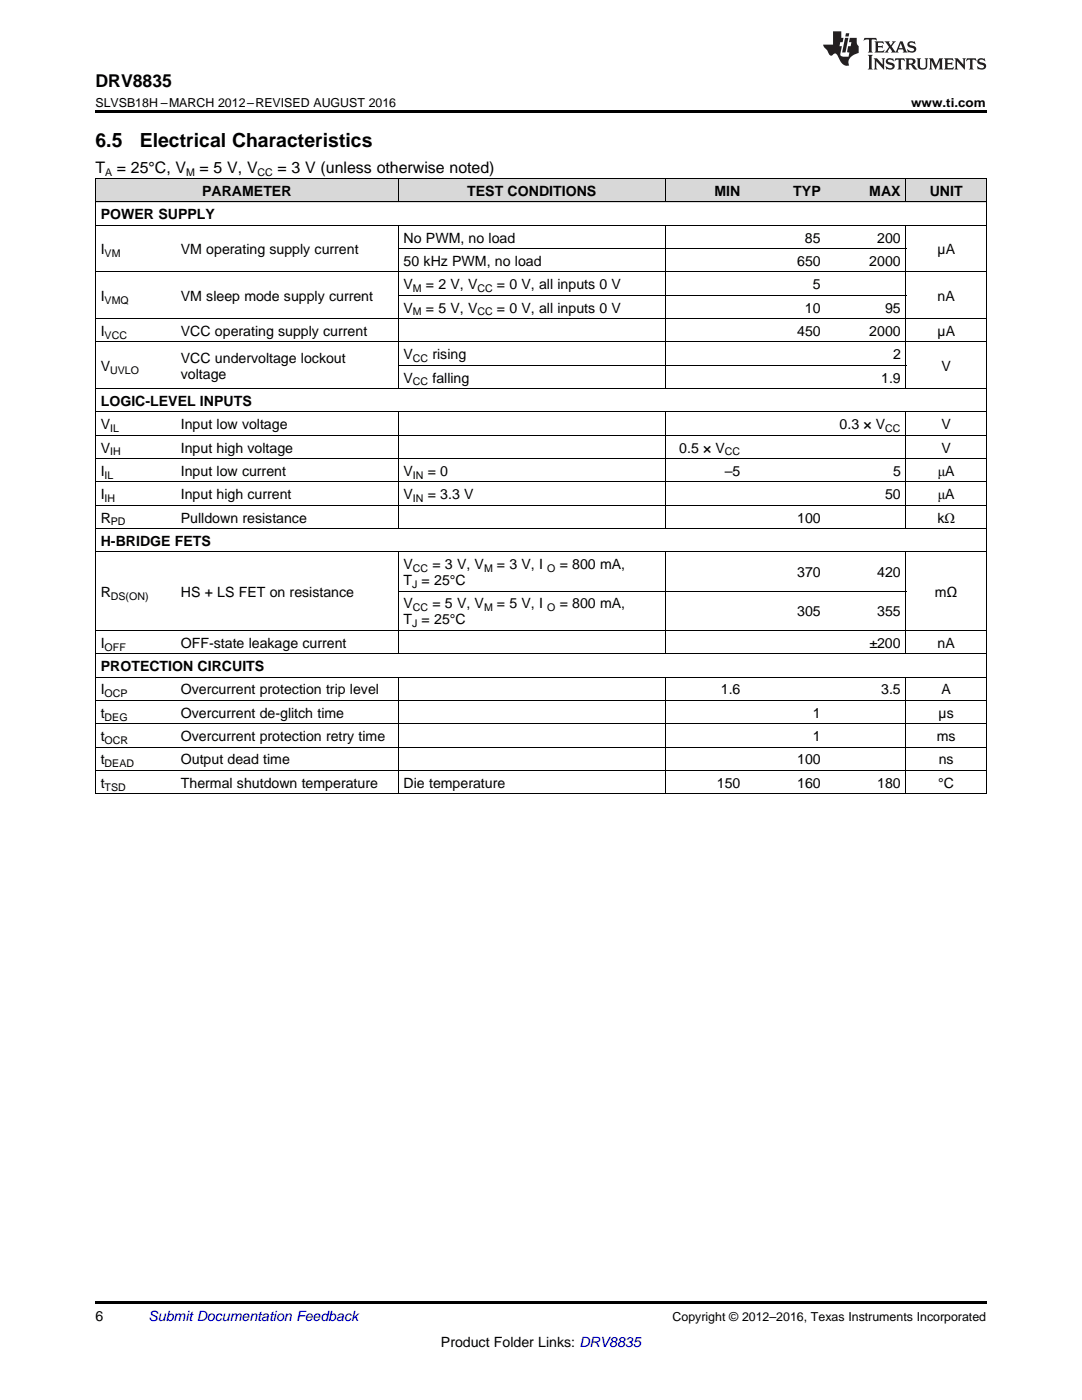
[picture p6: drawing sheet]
<svg xmlns="http://www.w3.org/2000/svg" width="216mm" height="279mm" viewBox="0 0 216 279" stroke-linecap="round" stroke-linejoin="round" font-family="sans-serif">
<defs><g id="words">
<g font-size="3.9">
<text x="19" y="29.3">6.5</text>
<text x="27.9" y="29.3">Electrical Characteristics</text>
</g>
<text font-size="3.5" x="19" y="17.3">DRV8835</text>
<g font-size="3.2">
<text x="19" y="34.4">T</text>
<text x="23.3" y="34.4">= 25°C, V</text>
<text x="39.8" y="34.4">= 5 V, V</text>
<text x="55.4" y="34.4">= 3 V (unless otherwise noted)</text>
</g>
<g font-size="2.8">
<text x="40.3" y="39.1">PARAMETER</text>
<text x="93.2" y="39.1">TEST CONDITIONS</text>
<text x="142.6" y="39.1">MIN</text>
<text x="158.3" y="39.1">TYP</text>
<text x="173.5" y="39.1">MAX</text>
<text x="185.5" y="39.1">UNIT</text>
<text x="20.1" y="43.7">POWER SUPPLY</text>
<text x="20.1" y="50.7">I</text>
<text x="36.1" y="50.7">VM operating supply current</text>
<text x="80.5" y="48.4">No PWM, no load</text>
<text x="80.5" y="53.1">50 kHz PWM, no load</text>
<text x="159.1" y="53.1">650</text>
<text x="160.6" y="48.4">85</text>
<text x="173.5" y="53.1">2000</text>
<text x="175" y="48.4">200</text>
<text x="187.1" y="50.7">µA</text>
<text x="80.5" y="57.7">V</text>
<text x="85" y="57.7">= 2 V, V</text>
<text x="99.2" y="57.7">= 0 V, all inputs 0 V</text>
<text x="162.2" y="57.7">5</text>
<text x="20.1" y="60">I</text>
<text x="36.1" y="60">VM sleep mode supply current</text>
<text x="80.5" y="62.4">V</text>
<text x="85" y="62.4">= 5 V, V</text>
<text x="99.2" y="62.4">= 0 V, all inputs 0 V</text>
<text x="160.6" y="62.4">10</text>
<text x="176.6" y="62.4">95</text>
<text x="187.1" y="60">nA</text>
<text x="20.1" y="67">I</text>
<text x="36.1" y="67">VCC operating supply current</text>
<text x="80.5" y="71.7">V</text>
<text x="86.3" y="71.7">rising</text>
<text x="159.1" y="67">450</text>
<text x="173.5" y="67">2000</text>
<text x="178.2" y="71.7">2</text>
<text x="187.1" y="67">µA</text>
<text x="20.1" y="74">V</text>
<text x="36.1" y="72.4">VCC undervoltage lockout</text>
<text x="36.1" y="75.6">voltage</text>
<text x="80.5" y="76.3">V</text>
<text x="86.3" y="76.3">falling</text>
<text x="175.8" y="76.3">1.9</text>
<text x="187.9" y="74">V</text>
<text x="20.1" y="81">LOGIC-LEVEL INPUTS</text>
<text x="20.1" y="85.7">V</text>
<text x="36.1" y="85.7">Input low voltage</text>
<text x="167.5" y="85.7">0.3 × V</text>
<text x="187.9" y="85.7">V</text>
<text x="20.1" y="90.3">V</text>
<text x="20.1" y="95">I</text>
<text x="36.1" y="90.3">Input high voltage</text>
<text x="36.1" y="95">Input low current</text>
<text x="80.5" y="95">V</text>
<text x="85.4" y="95">= 0</text>
<text x="135.5" y="90.3">0.5 × V</text>
<text x="144.6" y="95">–5</text>
<text x="178.2" y="95">5</text>
<text x="187.1" y="95">μA</text>
<text x="187.9" y="90.3">V</text>
<text x="20.1" y="99.6">I</text>
<text x="36.1" y="99.6">Input high current</text>
<text x="80.5" y="99.6">V</text>
<text x="85.4" y="99.6">= 3.3 V</text>
<text x="176.6" y="99.6">50</text>
<text x="187.1" y="99.6">μA</text>
<text x="20.1" y="104.3">R</text>
<text x="36.1" y="104.3">Pulldown resistance</text>
<text x="159.1" y="104.3">100</text>
<text x="187.1" y="104.3">kΩ</text>
<text x="20.1" y="108.9">H-BRIDGE FETS</text>
<text x="80.5" y="113.6">V</text>
<text x="86.3" y="113.6">= 3 V, V</text>
<text x="99.2" y="113.6">= 3 V, I</text>
<text x="111.7" y="113.6">= 800 mA,</text>
<text x="20.1" y="119.1">R</text>
<text x="36.1" y="119.1">HS + LS FET on resistance</text>
<text x="80.5" y="116.8">T = 25°C</text>
<text x="159.1" y="115.2">370</text>
<text x="175" y="115.2">420</text>
<text x="186.5" y="119.1">mΩ</text>
<text x="80.5" y="121.4">V</text>
<text x="80.5" y="124.6">T = 25°C</text>
<text x="86.3" y="121.4">= 5 V, V</text>
<text x="99.2" y="121.4">= 5 V, I</text>
<text x="111.7" y="121.4">= 800 mA,</text>
<text x="159.1" y="123">305</text>
<text x="175" y="123">355</text>
<text x="20.1" y="129.3">I</text>
<text x="36.1" y="129.3">OFF-state leakage current</text>
<text x="173.5" y="129.3">±200</text>
<text x="187.1" y="129.3">nA</text>
<text x="20.1" y="133.9">PROTECTION CIRCUITS</text>
<text x="20.1" y="138.6">I</text>
<text x="20.1" y="143.2">t</text>
<text x="36.1" y="138.6">Overcurrent protection trip level</text>
<text x="36.1" y="143.2">Overcurrent de-glitch time</text>
<text x="143.8" y="138.6">1.6</text>
<text x="162.2" y="143.2">1</text>
<text x="175.8" y="138.6">3.5</text>
<text x="187.3" y="143.2">µs</text>
<text x="187.9" y="138.6">A</text>
<text x="20.1" y="147.9">t</text>
<text x="36.1" y="147.9">Overcurrent protection retry time</text>
<text x="162.2" y="147.9">1</text>
<text x="186.9" y="147.9">ms</text>
<text x="20.1" y="152.5">t</text>
<text x="36.1" y="152.5">Output dead time</text>
<text x="159.1" y="152.5">100</text>
<text x="187.3" y="152.5">ns</text>
<text x="20.1" y="157.2">t</text>
<text x="36.1" y="157.2">Thermal shutdown temperature</text>
<text x="80.5" y="157.2">Die temperature</text>
<text x="143.1" y="157.2">150</text>
<text x="159.1" y="157.2">160</text>
<text x="175" y="157.2">180</text>
<text x="187.2" y="157.2">°C</text>
<text x="19" y="263.6">6</text>
<text x="88" y="268.9">Product Folder Links: DRV8835</text>
</g>
<text font-size="2.8" fill="#0000c8" x="29.6" y="263.6">Submit Documentation Feedback</text>
<g font-size="2.5">
<text x="19" y="21.4">SLVSB18H –MARCH 2012–REVISED AUGUST 2016</text>
<text x="181.8" y="21.4">www.ti.com</text>
<text x="134.2" y="263.6">Copyright © 2012–2016, Texas Instruments Incorporated</text>
</g>
<g font-size="2.1">
<text x="21" y="35.1">A</text>
<text x="37.1" y="35.1">M</text>
<text x="51.4" y="35.1">CC</text>
<text x="20.9" y="51.3">VM</text>
<text x="82.4" y="58.3">M</text>
<text x="95.3" y="58.3">CC</text>
<text x="20.9" y="60.6">VMQ</text>
<text x="82.4" y="62.9">M</text>
<text x="95.3" y="62.9">CC</text>
<text x="20.9" y="67.6">VCC</text>
<text x="22" y="74.6">UVLO</text>
<text x="82.4" y="72.2">CC</text>
<text x="82.4" y="76.9">CC</text>
<text x="22" y="86.2">IL</text>
<text x="176.6" y="86.2">CC</text>
<text x="20.9" y="95.5">IL</text>
<text x="22" y="90.9">IH</text>
<text x="82.4" y="95.5">IN</text>
<text x="144.6" y="90.9">CC</text>
<text x="20.9" y="100.2">IH</text>
<text x="82.4" y="100.2">IN</text>
<text x="22.1" y="104.8">PD</text>
<text x="22.1" y="119.7">DS(ON)</text>
<text x="82.2" y="117.3">J</text>
<text x="82.4" y="114.2">CC</text>
<text x="96.6" y="114.2">M</text>
<text x="109.2" y="114.2">O</text>
<text x="82.2" y="125.2">J</text>
<text x="82.4" y="122">CC</text>
<text x="96.6" y="122">M</text>
<text x="109.2" y="122">O</text>
<text x="20.9" y="129.8">OFF</text>
<text x="20.9" y="139.1">OCP</text>
<text x="20.9" y="143.8">DEG</text>
<text x="20.9" y="148.4">OCR</text>
<text x="20.9" y="153.1">DEAD</text>
<text x="20.9" y="157.8">TSD</text>
</g>
</g></defs>
<g fill="#d8d8d8">
<path d="M19 35.7h16v4.7h-16z"/>
<path d="M35 35.7h44.5v4.7h-44.5z"/>
<path d="M79.5 35.7h53.3v4.7h-53.3z"/>
<path d="M132.8 35.7h16v4.7h-16z"/>
<path d="M148.8 35.7h16v4.7h-16z"/>
<path d="M164.8 35.7h16v4.7h-16z"/>
<path d="M180.8 35.7h16v4.7h-16z"/>
</g>
<path d="M19 22h177.8v.5h-177.8zM19 158.4l.2 .1zM79.4 158.4l.1 .1zM132.7 158.4l.1 .1zM148.7 158.4l.1 .1zM164.7 158.4l.1 .1zM180.7 158.4l.1 .1zM196.7 158.4l.1 .1zM19 259.7h177.8v.5h-177.8z" fill="#000"/>
<g fill="none" stroke="#000" stroke-width=".2">
<path d="M19 35.6l177.8 .1v122.8M19.1 35.7v122.8M79.4 35.7v4.7M132.8 35.7v4.7M180.8 35.7v4.7M19 54.3h177.8M19 45h177.8M19 40.3h177.8M79.4 45v32.6M79.5 58.9h101.3M79.5 49.6h101.3M132.8 45v32.6"/>
<path d="M180.8 45v32.6M19 77.6h177.8M19 68.2h177.8M19 63.6h177.8M79.5 72.9h101.3M19 96.2h177.8M19 91.5h177.8M19 86.9h177.8M19 82.2h177.8M79.4 82.2v23.4M132.8 82.2v23.4M180.8 82.2v23.4"/>
<path d="M19 110.2h177.8M19 105.5h177.8M19 100.8h177.8M79.4 110.2v20.3M79.5 118h101.3M132.8 110.2v20.3M180.8 110.2v20.3M19 139.8h177.8M19 135.1h177.8M19 130.5h177.8M19 125.8h177.8M79.4 135.1v23.4"/>
<path d="M132.8 135.1v23.4M180.8 135.1v23.4M19 158.4h177.8M19 153.8h177.8M19 149.1h177.8M19 144.4h177.8"/>
</g>
<g fill="#231f20">
<path d="M172.5 7.6l-.1 .5 .4-.2h.6v.1v2.1l-.2 .4h.9l-.2-.4v-2.1l.1-.1h.5l.5 .2-.2-.5zM174.5 8.3l.2 .3v1.5l-.2 .4h1.8l.2-.6a1.04 1.04 0 0 1-1.3 .2v-.7h.6l.3 .2v-.6l-.3 .2h-.6v-.6l.8-.1 .4 .3-.2-.5zM176.5 8.3l.9 1.1-.9 1.1h.8l-.2-.2 .4-.7 .5 .7-.2 .2h1.5l-.2-.2 .2-.4h.9l.1 .4-.2 .2h1l-.3-.3-.7-1.9h-.5l-.9 2-.8-1 .9-1h-.8l.1 .3-.4 .5-.3-.6 .1-.2zM179.7 8.6l.4 1h-.7zM181.3 8.4a.63 .63 0 0 0-.2 .7 .63 .63 0 0 0 .6 .4l.6 .2 .1 .2a.75 .75 0 0 1-.7 .4 .75 .75 0 0 1-.6-.5l.1 .7 .1-.1a1.11 1.11 0 0 0 1.5-.6 1.13 1.13 0 0 0-1.2-.8l-.1-.4a1.04 1.04 0 0 1 1.2 .2l-.2-.5-.2 .1-.4-.2zM173.2 10.9l.2 .4v2.2l-.2 .4h1l-.3-.4v-2.2l.3-.4zM174.3 11.6l.3 .4v1.5l-.3 .4h.8l-.2-.4v-1.3l1.5 1.7v-1.9l.2-.4h-.7l.2 .4v.9l-1.1-1.3zM177 11.8a.62 .62 0 0 0-.2 .7 .62 .62 0 0 0 .6 .4l.6 .1 .1 .3a.76 .76 0 0 1-.7 .3 .76 .76 0 0 1-.7-.4l.2 .7 .1-.1a1.11 1.11 0 0 0 1.5-.6 1.13 1.13 0 0 0-1.2-.8l-.1-.4a1.04 1.04 0 0 1 1.2 .2l-.2-.6-.2 .1-.5-.1zM178.7 11.6l-.2 .6a.61 .61 0 0 1 .8-.3v1.6l-.2 .4h.9l-.2-.4v-1.6a.63 .63 0 0 1 .7 .3l-.1-.6zM180.6 11.6l.3 .4v1.5l-.3 .4h1l-.2-.2-.1-.8 .6 .2a.76 .76 0 0 0 1.2 .7l-1-1a.58 .58 0 0 0 .6-.5 .58 .58 0 0 0-.5-.6zM181.4 11.9h.1a.45 .45 0 0 1 .5 .1 .45 .45 0 0 1 .1 .5l-.8 .2zM182.9 11.6l.2 .2a2.17 2.17 0 0 0 .3 1.9 .99 .99 0 0 0 1.6-.6v-1.1l.2-.4h-.7l.2 .2a1.92 1.92 0 0 1-.2 1.8 .6 .6 0 0 1-.9-.5v-1.1l.2-.4zM185.4 11.6l.2 .4v1.5l-.2 .4h.7l-.2-.4v-1.4l.8 1.8 .8-1.8v1.4l-.2 .4h.9l-.2-.4v-1.5l.2-.4h-.8l-.6 1.5-.6-1.5zM188.4 11.6l.2 .4v1.5l-.2 .4h1.8l.1-.6a1.04 1.04 0 0 1-1.2 .1v-.6h.5l.4 .2v-.6l-.4 .2h-.5v-.7h.8l.3 .3-.1-.6zM190.5 11.6l.2 .4v1.5l-.2 .4h.7l-.2-.4v-1.3l1.5 1.7v-1.9l.2-.4h-.7l.2 .4v.9l-1.1-1.3zM192.9 11.6l-.1 .6a.61 .61 0 0 1 .7-.3l.1 1.6-.3 .4h1l-.3-.4 .1-1.6a.63 .63 0 0 1 .7 .3l-.1-.6zM195.2 11.8a.62 .62 0 0 0-.2 .7 .62 .62 0 0 0 .6 .4l.6 .1 .1 .3a.76 .76 0 0 1-.7 .3 .76 .76 0 0 1-.6-.4l.1 .7 .1-.1a1.11 1.11 0 0 0 1.6-.6 1.13 1.13 0 0 0-1.3-.8l-.1-.4a1.04 1.04 0 0 1 1.2 .2l-.1-.6-.2 .1-.5-.1z"/>
<path d="M166.2 6.3v2.6h-1.9v.4l.8 .9a.91 .91 0 0 0 1 .8 .56 .56 0 0 1 .5-.3 .56 .56 0 0 1 .5 .3l.4 .8a1.53 1.53 0 0 0 1.9 1.2 1.54 1.54 0 0 1 1-2.1l.9-.3v-1.4a1.52 1.52 0 0 1-.4-1.6h-1.3l-.2 .8h.5l-.2 .8h-.5l-.1 1v.2l.4 .1-.2 .8a1.93 1.93 0 0 1-1.6-.3l.3-1.8h-.5l.2-.8h.4l.2-.8h-.4v-1.3zM168.6 7.6l-.6 2.9h.7l.6-2.9zM168.8 6.6l-.1 .7h.6l.2-.7z"/>
</g>
<use href="#words"/>
</svg>
